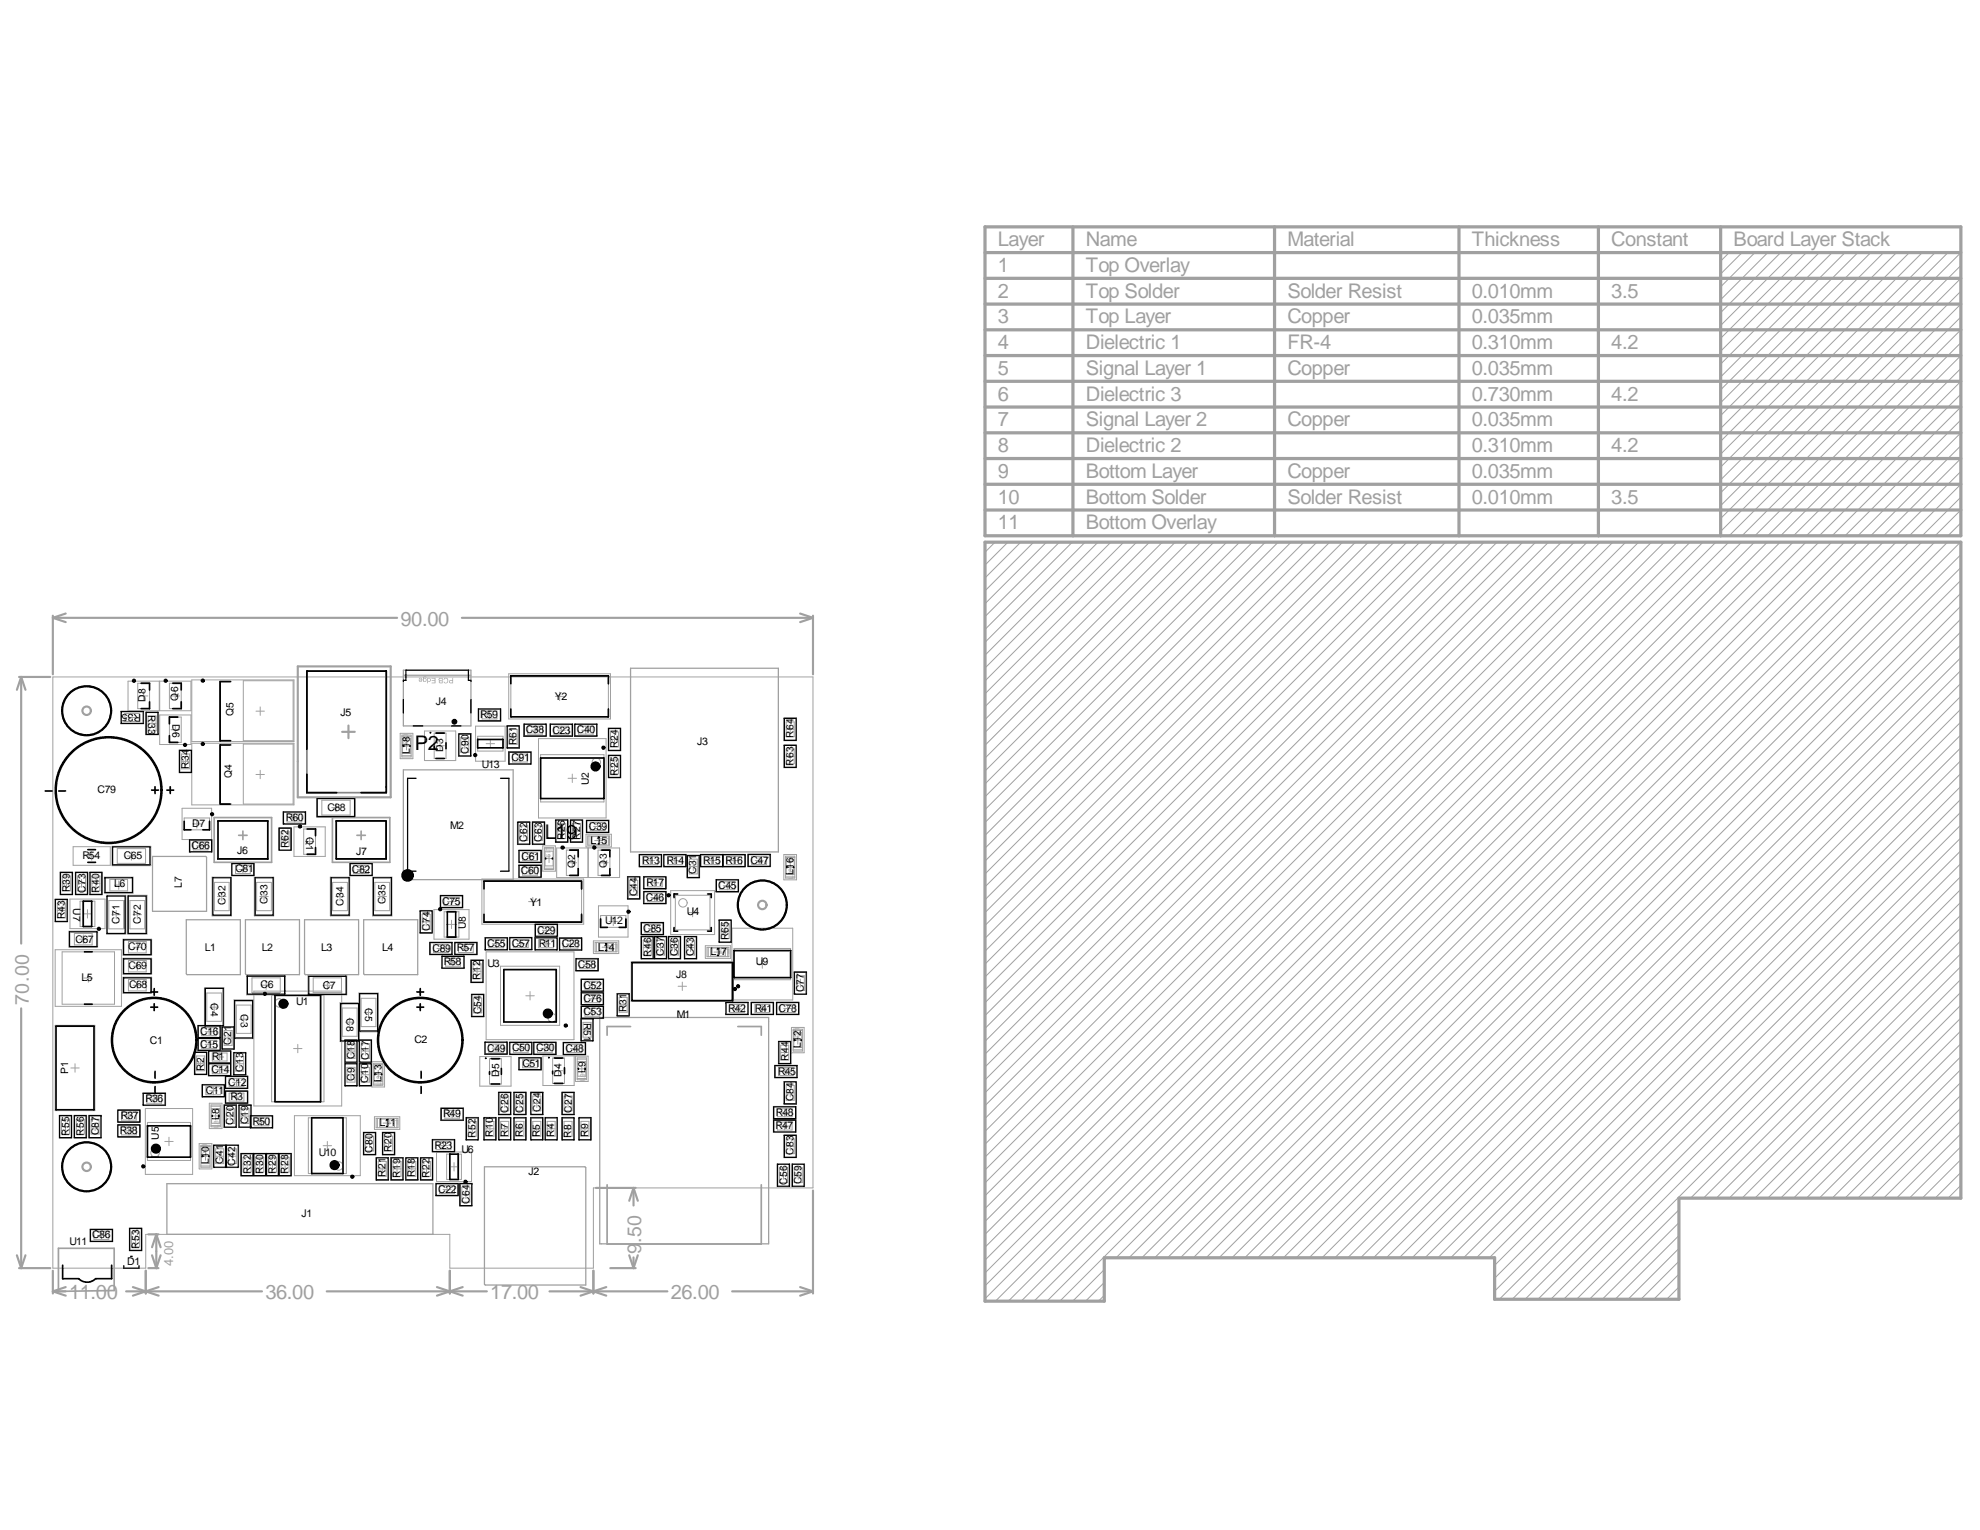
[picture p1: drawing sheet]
<svg xmlns="http://www.w3.org/2000/svg" width="279mm" height="216mm" viewBox="0 0 279 216" stroke-linecap="round" stroke-linejoin="round" font-family="sans-serif">
<defs><g id="words">
<g font-size="2.8" fill="#a0a0a0">
<text x="140.8" y="34.7">Layer</text>
<text x="153.2" y="34.7">Name</text>
<text x="181.7" y="34.7">Material</text>
<text x="207.7" y="34.7">Thickness</text>
<text x="227.4" y="34.7">Constant</text>
<text x="244.6" y="34.7">Board Layer Stack</text>
<text x="140.8" y="38.4">1</text>
<text x="153.2" y="38.4">Top Overlay</text>
<text x="140.8" y="42">2</text>
<text x="140.8" y="45.6">3</text>
<text x="153.2" y="42">Top Solder</text>
<text x="153.2" y="45.6">Top Layer</text>
<text x="181.7" y="42">Solder Resist</text>
<text x="181.7" y="45.6">Copper</text>
<text x="207.7" y="42">0.010mm</text>
<text x="207.7" y="45.6">0.035mm</text>
<text x="227.4" y="42">3.5</text>
<text x="140.8" y="52.9">5</text>
<text x="140.8" y="49.3">4</text>
<text x="153.2" y="49.3">Dielectric 1</text>
<text x="153.2" y="52.9">Signal Layer 1</text>
<text x="181.7" y="49.3">FR-4</text>
<text x="181.7" y="52.9">Copper</text>
<text x="207.7" y="52.9">0.035mm</text>
<text x="207.7" y="49.3">0.310mm</text>
<text x="227.4" y="49.3">4.2</text>
<text x="140.8" y="56.5">6</text>
<text x="153.2" y="56.5">Dielectric 3</text>
<text x="207.7" y="56.5">0.730mm</text>
<text x="227.4" y="56.5">4.2</text>
<text x="140.8" y="60.2">7</text>
<text x="140.8" y="63.8">8</text>
<text x="153.2" y="60.2">Signal Layer 2</text>
<text x="153.2" y="63.8">Dielectric 2</text>
<text x="181.7" y="60.2">Copper</text>
<text x="207.7" y="60.2">0.035mm</text>
<text x="207.7" y="63.8">0.310mm</text>
<text x="227.4" y="63.8">4.2</text>
<text x="140.8" y="67.4">9</text>
<text x="140.8" y="71.1">10</text>
<text x="153.2" y="71.1">Bottom Solder</text>
<text x="153.2" y="67.4">Bottom Layer</text>
<text x="181.7" y="71.1">Solder Resist</text>
<text x="181.7" y="67.4">Copper</text>
<text x="207.7" y="71.1">0.010mm</text>
<text x="207.7" y="67.4">0.035mm</text>
<text x="227.4" y="71.1">3.5</text>
<text x="140.8" y="74.7">11</text>
<text x="153.2" y="74.7">Bottom Overlay</text>
<text x="56.5" y="88.3">90.00</text>
<text x="9.7" y="183.3">11.00</text>
<text x="37.5" y="183.3">36.00</text>
<text x="69.2" y="183.3">17.00</text>
<text x="94.7" y="183.3">26.00</text>
</g>
<g font-size="2.8">
<text x="58.5" y="105.8">P</text>
<text x="60.4" y="105.8">2</text>
<text x="76.9" y="118.4">L</text>
<text x="78.4" y="118.4">19</text>
</g>
<g font-size="2.7" fill="#a0a0a0">
<text x="4.1" y="141.8" transform="rotate(-90 4.1 141.8)">70.00</text>
<text x="90.5" y="177" transform="rotate(-90 90.5 177)">9</text>
<text x="90.5" y="175.3" transform="rotate(-90 90.5 175.3)">.50</text>
</g>
<text font-size="1.8" fill="#a0a0a0" x="24.4" y="178.7" transform="rotate(-90 24.4 178.7)">4.00</text>
<g font-size="1.5">
<text x="19.9" y="100.8" transform="rotate(-180 19.9 100.8)">R35</text>
<text x="48" y="101.1">J5</text>
<text x="61.5" y="99.4">J4</text>
<text x="67.8" y="101.4">R59</text>
<text x="78.3" y="98.8">Y2</text>
<text x="72.2" y="107.4">C91</text>
<text x="74.2" y="103.4">C38</text>
<text x="78" y="103.5">C23 C40</text>
<text x="98.4" y="105.1">J3</text>
<text x="13.8" y="112">C79</text>
<text x="68" y="108.4">U13</text>
<text x="27" y="119.8">C66</text>
<text x="27.1" y="116.6">D7</text>
<text x="40.4" y="115.8">R60</text>
<text x="46.2" y="114.4">C88</text>
<text x="63.5" y="117">M2</text>
<text x="83.1" y="117.1">C39</text>
<text x="83.3" y="119.1">L15</text>
<text x="11.6" y="121.3">R54</text>
<text x="16.1" y="125.2">L6</text>
<text x="17.5" y="121.1">C65</text>
<text x="33.2" y="123.1">C81</text>
<text x="33.5" y="120.5">J6</text>
<text x="49.6" y="123.1">C82</text>
<text x="50.2" y="120.7">J7</text>
<text x="73.5" y="123.4">C60</text>
<text x="73.6" y="121.3">C61</text>
<text x="90.6" y="121.9">R13 R14</text>
<text x="91.2" y="125.1">R17</text>
<text x="99.2" y="121.9">R15 R16 C47</text>
<text x="101.3" y="125.4">C45</text>
<text x="62.4" y="127.7">C75</text>
<text x="74.8" y="127.9">Y1</text>
<text x="75.8" y="131.8">C29</text>
<text x="85.4" y="130.3">U12</text>
<text x="90.8" y="131.5">C85</text>
<text x="91.2" y="127.1">C46</text>
<text x="96.9" y="129.2">U4</text>
<text x="10.6" y="133">C67</text>
<text x="18.1" y="134.1">C70</text>
<text x="18.2" y="136.7">C69</text>
<text x="28.9" y="134.3">L1</text>
<text x="37" y="134.3">L2</text>
<text x="45.3" y="134.3">L3</text>
<text x="53.9" y="134.3">L4</text>
<text x="61" y="134.3">C89 R57</text>
<text x="62.6" y="136.2">R58</text>
<text x="68.7" y="133.6">C55 C57</text>
<text x="68.8" y="136.5">U3</text>
<text x="76" y="133.7">R11 C28</text>
<text x="81.6" y="136.6">C58</text>
<text x="84.4" y="134.1">L14</text>
<text x="100.2" y="134.8">L17</text>
<text x="106.7" y="136.2">U9</text>
<text x="11.5" y="138.5">L5</text>
<text x="18.2" y="139.4">C68</text>
<text x="36.8" y="139.5">C6</text>
<text x="41.8" y="141.9">U1</text>
<text x="45.5" y="139.5">C7</text>
<text x="82.3" y="141.4">C76</text>
<text x="82.3" y="143.3">C53</text>
<text x="82.3" y="139.5">C52</text>
<text x="95.4" y="138">J8</text>
<text x="95.5" y="143.6">M1</text>
<text x="102.8" y="142.8">R42</text>
<text x="106.5" y="142.7">R41 C78</text>
<text x="21.2" y="147.3">C1</text>
<text x="28.2" y="147.9">C15</text>
<text x="28.3" y="146">C16</text>
<text x="29.9" y="149.6">R1</text>
<text x="58.5" y="147.2">C2</text>
<text x="68.7" y="148.4">C49 C50 C30</text>
<text x="79.8" y="148.4">C48</text>
<text x="20.5" y="155.5">R36</text>
<text x="29.1" y="154.4">C11</text>
<text x="29.8" y="151.4">C14</text>
<text x="32.2" y="153.2">C12</text>
<text x="32.5" y="155.3">R3</text>
<text x="73.7" y="150.6">C51</text>
<text x="109.8" y="151.7">R45</text>
<text x="16.9" y="160.1">R38</text>
<text x="17.1" y="157.9">R37</text>
<text x="35.6" y="158.8">R50</text>
<text x="53.6" y="158.9">L11</text>
<text x="62.5" y="157.7">R49</text>
<text x="109.4" y="159.4">R47</text>
<text x="109.5" y="157.5">R48</text>
<text x="45" y="163.1">U10</text>
<text x="61.3" y="162.1">R23</text>
<text x="65.1" y="162.7">U6</text>
<text x="74.6" y="165.8">J2</text>
<text x="42.5" y="171.7">J1</text>
<text x="61.8" y="168.3">C22</text>
<text x="9.8" y="175.6">U11</text>
<text x="13" y="174.7">C86</text>
<text x="17.9" y="178.5">D1</text>
</g>
<g font-size="1.4">
<text x="20.5" y="99.1" transform="rotate(-90 20.5 99.1)">D8</text>
<text x="20.9" y="100.9" transform="rotate(90 20.9 100.9)">R33</text>
<text x="25.1" y="98.9" transform="rotate(-90 25.1 98.9)">Q6</text>
<text x="33" y="101.1" transform="rotate(-90 33 101.1)">Q5</text>
<text x="24.4" y="102.2" transform="rotate(90 24.4 102.2)">D6</text>
<text x="57.8" y="106.3" transform="rotate(-90 57.8 106.3)">L18</text>
<text x="62.6" y="106.1" transform="rotate(-90 62.6 106.1)">D3</text>
<text x="66.1" y="106.4" transform="rotate(-90 66.1 106.4)">C90</text>
<text x="72.9" y="105.2" transform="rotate(-90 72.9 105.2)">R61</text>
<text x="87.2" y="105.6" transform="rotate(-90 87.2 105.6)">R24</text>
<text x="112" y="104.1" transform="rotate(-90 112 104.1)">R64</text>
<text x="26.6" y="108.5" transform="rotate(-90 26.6 108.5)">R34</text>
<text x="32.7" y="109.8" transform="rotate(-90 32.7 109.8)">Q4</text>
<text x="83.1" y="110.8" transform="rotate(-90 83.1 110.8)">U2</text>
<text x="87.2" y="109.5" transform="rotate(-90 87.2 109.5)">R25</text>
<text x="112" y="108" transform="rotate(-90 112 108)">R63</text>
<text x="40.7" y="119.7" transform="rotate(-90 40.7 119.7)">R62</text>
<text x="43.2" y="118" transform="rotate(90 43.2 118)">Q1</text>
<text x="74.4" y="118.8" transform="rotate(-90 74.4 118.8)">C62</text>
<text x="76.4" y="118.8" transform="rotate(-90 76.4 118.8)">C63</text>
<text x="79.7" y="118.5" transform="rotate(-90 79.7 118.5)">R26</text>
<text x="81.9" y="118.5" transform="rotate(-90 81.9 118.5)">R27</text>
<text x="9.8" y="125.9" transform="rotate(-90 9.8 125.9)">R39</text>
<text x="12" y="125.9" transform="rotate(-90 12 125.9)">C73</text>
<text x="14" y="126" transform="rotate(-90 14 126)">R40</text>
<text x="25.7" y="125.3" transform="rotate(-90 25.7 125.3)">L7</text>
<text x="81.1" y="122.5" transform="rotate(-90 81.1 122.5)">Q2</text>
<text x="85.6" y="122.4" transform="rotate(-90 85.6 122.4)">Q3</text>
<text x="98.2" y="123.3" transform="rotate(-90 98.2 123.3)">C31</text>
<text x="112" y="123.5" transform="rotate(-90 112 123.5)">L16</text>
<text x="9.1" y="129.7" transform="rotate(-90 9.1 129.7)">R43</text>
<text x="10.3" y="128.2" transform="rotate(90 10.3 128.2)">U7</text>
<text x="16.9" y="130.4" transform="rotate(-90 16.9 130.4)">C71</text>
<text x="19.9" y="130.4" transform="rotate(-90 19.9 130.4)">C72</text>
<text x="31.8" y="127.7" transform="rotate(-90 31.8 127.7)">C32</text>
<text x="37.7" y="127.5" transform="rotate(-90 37.7 127.5)">C33</text>
<text x="48.5" y="127.8" transform="rotate(-90 48.5 127.8)">C34</text>
<text x="54.4" y="127.5" transform="rotate(-90 54.4 127.5)">C35</text>
<text x="60.6" y="131.3" transform="rotate(-90 60.6 131.3)">C74</text>
<text x="65.7" y="131.2" transform="rotate(-90 65.7 131.2)">U8</text>
<text x="89.9" y="126.5" transform="rotate(-90 89.9 126.5)">C44</text>
<text x="91.9" y="135" transform="rotate(-90 91.9 135)">R46</text>
<text x="93.7" y="134.9" transform="rotate(-90 93.7 134.9)">C37</text>
<text x="95.7" y="134.9" transform="rotate(-90 95.7 134.9)">C36</text>
<text x="97.9" y="134.9" transform="rotate(-90 97.9 134.9)">C43</text>
<text x="102.8" y="132.7" transform="rotate(-90 102.8 132.7)">R65</text>
<text x="29.7" y="141.6" transform="rotate(90 29.7 141.6)">C4</text>
<text x="34" y="143.1" transform="rotate(90 34 143.1)">C3</text>
<text x="48.9" y="143.6" transform="rotate(90 48.9 143.6)">C8</text>
<text x="51.5" y="142.2" transform="rotate(90 51.5 142.2)">C5</text>
<text x="67.8" y="138.3" transform="rotate(-90 67.8 138.3)">R12</text>
<text x="67.9" y="143.1" transform="rotate(-90 67.9 143.1)">C54</text>
<text x="88.4" y="142.9" transform="rotate(-90 88.4 142.9)">R31</text>
<text x="113.4" y="140" transform="rotate(-90 113.4 140)">C77</text>
<text x="32.6" y="147.5" transform="rotate(-90 32.6 147.5)">C21</text>
<text x="50" y="149.5" transform="rotate(-90 50 149.5)">C18</text>
<text x="82.4" y="144.3" transform="rotate(90 82.4 144.3)">R51</text>
<text x="111.3" y="149.8" transform="rotate(-90 111.3 149.8)">R44</text>
<text x="113" y="147.8" transform="rotate(-90 113 147.8)">L12</text>
<text x="9.6" y="151.6" transform="rotate(-90 9.6 151.6)">P1</text>
<text x="28.8" y="151.2" transform="rotate(-90 28.8 151.2)">R2</text>
<text x="34.3" y="151.2" transform="rotate(-90 34.3 151.2)">C13</text>
<text x="50" y="152.5" transform="rotate(-90 50 152.5)">C9</text>
<text x="52" y="152.8" transform="rotate(-90 52 152.8)">C10 C17</text>
<text x="53.8" y="152.7" transform="rotate(-90 53.8 152.7)">L13</text>
<text x="70.4" y="152" transform="rotate(-90 70.4 152)">D5</text>
<text x="79.2" y="151.9" transform="rotate(-90 79.2 151.9)">D4</text>
<text x="82.6" y="151.4" transform="rotate(-90 82.6 151.4)">L9</text>
<text x="112" y="155.4" transform="rotate(-90 112 155.4)">C84</text>
<text x="9.8" y="160.2" transform="rotate(-90 9.8 160.2)">R55</text>
<text x="11.8" y="160.2" transform="rotate(-90 11.8 160.2)">R56</text>
<text x="13.9" y="160.2" transform="rotate(-90 13.9 160.2)">C87</text>
<text x="22.4" y="160.9" transform="rotate(-90 22.4 160.9)">U5</text>
<text x="30.9" y="158.1" transform="rotate(-90 30.9 158.1)">L8</text>
<text x="33" y="158.7" transform="rotate(-90 33 158.7)">C20</text>
<text x="35" y="158.7" transform="rotate(-90 35 158.7)">C19</text>
<text x="67.1" y="160.5" transform="rotate(-90 67.1 160.5)">R52</text>
<text x="69.6" y="160.5" transform="rotate(-90 69.6 160.5)">R10</text>
<text x="71.7" y="160.4" transform="rotate(-90 71.7 160.4)">R7</text>
<text x="71.7" y="157" transform="rotate(-90 71.7 157)">C26</text>
<text x="73.8" y="160.5" transform="rotate(-90 73.8 160.5)">R6</text>
<text x="73.8" y="157" transform="rotate(-90 73.8 157)">C25</text>
<text x="76.2" y="160.5" transform="rotate(-90 76.2 160.5)">R5</text>
<text x="76.3" y="156.9" transform="rotate(-90 76.3 156.9)">C24</text>
<text x="78.2" y="160.5" transform="rotate(-90 78.2 160.5)">R4</text>
<text x="80.6" y="160.5" transform="rotate(-90 80.6 160.5)">R8</text>
<text x="80.7" y="157" transform="rotate(-90 80.7 157)">C27</text>
<text x="83" y="160.4" transform="rotate(-90 83 160.4)">R9</text>
<text x="29.4" y="164.3" transform="rotate(-90 29.4 164.3)">L10</text>
<text x="31.5" y="164.2" transform="rotate(-90 31.5 164.2)">C41</text>
<text x="33.2" y="164.5" transform="rotate(-90 33.2 164.5)">C42</text>
<text x="35.4" y="165.6" transform="rotate(-90 35.4 165.6)">R32</text>
<text x="37.1" y="165.6" transform="rotate(-90 37.1 165.6)">R30</text>
<text x="38.9" y="165.6" transform="rotate(-90 38.9 165.6)">R29</text>
<text x="40.7" y="165.6" transform="rotate(-90 40.7 165.6)">R28</text>
<text x="52.6" y="162.7" transform="rotate(-90 52.6 162.7)">C80</text>
<text x="54.4" y="166" transform="rotate(-90 54.4 166)">R21</text>
<text x="55.3" y="162.6" transform="rotate(-90 55.3 162.6)">R20</text>
<text x="56.5" y="166.2" transform="rotate(-90 56.5 166.2)">R19</text>
<text x="58.6" y="166.1" transform="rotate(-90 58.6 166.1)">R18</text>
<text x="60.6" y="166.2" transform="rotate(-90 60.6 166.2)">R22</text>
<text x="111.1" y="167.2" transform="rotate(-90 111.1 167.2)">C56</text>
<text x="112" y="163" transform="rotate(-90 112 163)">C83</text>
<text x="113.1" y="167.1" transform="rotate(-90 113.1 167.1)">C59</text>
<text x="66.3" y="169.8" transform="rotate(-90 66.3 169.8)">C64</text>
<text x="19.6" y="176.2" transform="rotate(-90 19.6 176.2)">R53</text>
</g>
<g font-size=".9" fill="#a0a0a0">
<text x="56.9" y="103.6" transform="rotate(90 56.9 103.6)">L18</text>
<text x="77.1" y="119.5" transform="rotate(90 77.1 119.5)">L19</text>
<text x="86.1" y="118.2" transform="rotate(-180 86.1 118.2)">L15</text>
<text x="111.9" y="124" transform="rotate(-90 111.9 124)">L16</text>
<text x="87.2" y="133.2" transform="rotate(-180 87.2 133.2)">L14</text>
<text x="103" y="133.9" transform="rotate(-180 103 133.9)">L17</text>
<text x="112.2" y="145.1" transform="rotate(90 112.2 145.1)">L12</text>
<text x="53.8" y="153.3" transform="rotate(-90 53.8 153.3)">L13</text>
<text x="82.5" y="152.5" transform="rotate(-90 82.5 152.5)">L9</text>
<text x="28.6" y="161.5" transform="rotate(90 28.6 161.5)">L10</text>
<text x="30.8" y="159.1" transform="rotate(-90 30.8 159.1)">L8</text>
<text x="56.3" y="158.1" transform="rotate(-180 56.3 158.1)">L11</text>
</g>
</g></defs>
<path d="M30.2 115.4h8.1v6.3h-8.1zM33.7 117.9h1.2M34.3 117.3v1.2M46.9 115.4h8.1v6.3h-8.1zM50.4 117.9h1.2M51 117.3v1.2M89 144.9h-3.3v1.2M104.1 144.9h3.3v1.2M85.7 167.2v8.3h21.7v-8.3" fill="none" stroke="#a0a0a0" stroke-width=".24"/>
<g fill="none" stroke="#a0a0a0" stroke-width=".14">
<path d="M18.1 96.1h4.4v4.2h-4.4zM19.7 98.2h1.2M20.3 97.6v1.2M22.5 96.1h4.4v4.2h-4.4zM24.1 98.2h1.2M24.7 97.6v1.2M27.1 95.9h14.4v8.7h-14.4zM36.7 99.8v1.1M67.5 100h3.2v1.8h-3.2zM71.8 95.1h14.3v6.4h-14.3zM78.4 98.3h1.2M79 97.7v1.2"/>
<path d="M10.3 119.5h5.3v2.6h-5.3zM15.8 119.4h5.5v2.8h-5.5zM17.1 100.4h3.2v1.7h-3.2zM18.1 101.2h1.1M18.7 100.7v1.1M20.6 100.5h1.8v3.2h-1.8zM20.9 102.1h1.1M21.5 101.5v1.1M22.5 100.9h4.4v4.2h-4.4zM24.1 103h1.2M24.7 102.4v1.2M25.6 107.4h1.1"/>
<path d="M26.2 106.9v1.1M26.7 118.5v1.8h3.2v-1.8h-4.2v-4.4h4.2v4.4M27.1 105.8h-1.8v3.3h1.8M27.1 104.9h14.4v8.7h-14.4zM27.2 116.3h1.2M27.7 119.4h1.2M27.8 115.7v1.2M28.3 118.8v1.1M36.1 100.4h1.2M36.1 109.3h1.2M36.7 108.7v1.2M39.3 116.8h1.8v3.2h-1.8z"/>
<path d="M39.7 118.4h1.1M39.9 114.5h3.3v1.8h-3.3zM40.2 117.8v1.2M41 115.4h1.1M41.5 116.7h4.4v4.2h-4.4zM41.5 114.9v1.1M43.1 118.8h1.2M43.7 118.2v1.2M44.7 112.6h5.5v2.7h-5.5zM46.8 114h1.2M47.4 113.4v1.2M56.5 103.5h1.8v3.6h-1.8z"/>
<path d="M56.8 105.3h1.1M57.4 104.7v1.1M59.9 103.2h4.4v4.1h-4.4zM61.5 105.2h1.2M62.1 104.6v1.2M64.7 103.5h1.8v3.2h-1.8zM65 105.1h1.2M65.6 104.6v1.1M67.1 102.5h4.2v4.9h-4.2zM68.5 100.9h1.1M68.6 104.9h1.2M69.1 100.3v1.2"/>
<path d="M69.2 104.3v1.2M71.5 102.4h1.8v3.2h-1.8zM71.8 106.1h3.2v1.8h-3.2zM71.8 104h1.2M72.4 103.4v1.2M72.8 107h1.1M73 116h1.8v3.2h-1.8zM73.2 120h3.2v1.7h-3.2zM73.3 117.6h1.2M73.4 106.4v1.1M73.9 102.1h3.2v1.8h-3.2zM73.9 117v1.1"/>
<path d="M74.9 103h1.2M75.1 116h1.8v3.2h-1.8zM75.4 117.6h1.2M75.5 102.5v1.1M76 104.2h9.5v11.2h-9.5zM76 117v1.1M76.6 119.4h1.8v3.5h-1.8zM77.6 102.1h3.2v1.8h-3.2zM78.4 115.7h1.8v3.2h-1.8zM78.6 119.7h4.4v4.1h-4.4zM78.6 103h1.2M78.7 117.3h1.1"/>
<path d="M79.2 102.5v1.1M79.3 116.7v1.1M80.2 109.8h1.2M80.5 115.7h1.7v3.2h-1.7zM80.8 109.2v1.2M80.8 117.3h1.1M81.1 102.1h3.2v1.8h-3.2zM81.4 116.7v1.1M82.1 103h1.1M82.7 102.5v1.1M82.7 117.7h3.6v1.8h-3.6zM82.7 115.7h3.2v1.8h-3.2z"/>
<path d="M83 119.7h4.4v4.1h-4.4zM83.8 116.6h1.1M83.9 118.6h1.1M84.3 116.1v1.1M84.5 118v1.2M85.8 102.7h1.8v3.3h-1.8zM85.8 106.5h1.8v3.3h-1.8zM86.1 108.2h1.2M86.1 104.3h1.2M86.7 103.8v1.1M86.7 107.6v1.1M110.6 101.3h1.8v3.2h-1.8z"/>
<path d="M110.6 105.1h1.8v3.2h-1.8zM110.9 106.7h1.2M110.9 102.9h1.2M111.5 102.3v1.2M111.5 106.2v1.1M7.8 126.9h1.7v3.2h-1.7zM7.8 134h9.3v8h-9.3zM8.1 128.5h1.1M8.5 123.1h1.8v3.2h-1.8zM8.6 127.9v1.1M8.8 124.7h1.1M9.4 124.1v1.1"/>
<path d="M9.7 131.4h4.1v2.3h-4.1zM9.9 126.9h4.9v4.1h-4.9zM10.6 123.1h1.8v3.2h-1.8zM10.9 124.7h1.2M11.2 132.5h1.1M11.5 124.1v1.1M11.7 131.9v1.2M11.7 129h1.2M11.9 138h1.2M12.3 128.4v1.2M12.3 120.8h1.2M12.5 137.4v1.2"/>
<path d="M12.6 123.1h1.8v3.2h-1.8zM12.9 120.2v1.2M13 124.7h1.1M13.5 124.1v1.1M14.7 123.8h4.1v2.2h-4.1zM15 126.3h2.8v5.5h-2.8zM15.8 129.1h1.2M16.2 124.9h1.2M16.4 128.5v1.2M16.8 124.3v1.2M17.4 132.5h4v2.3h-4zM17.4 135.2h4v2.3h-4z"/>
<path d="M17.4 137.9h4v2.3h-4zM17.9 120.8h1.2M18 126.3h2.7v5.5h-2.7zM18.5 120.2v1.2M18.8 139h1.2M18.8 133.7h1.2M18.8 136.3h1.2M18.8 129.1h1.2M19.4 128.5v1.2M19.4 133.1v1.2M19.4 135.7v1.2M19.4 138.4v1.2"/>
<path d="M29.9 123.8h2.8v5.5h-2.8zM30.7 126.5h1.2M31.3 125.9v1.2M32.7 121.8h3.2v1.8h-3.2zM33.7 122.7h1.1M34.3 122.1v1.2M34.8 137.7h5.5v2.7h-5.5zM35.8 139.9h12.4v16.2h-12.4zM35.9 123.8h2.7v5.5h-2.7zM36.7 126.5h1.1M37 139h1.1M37.3 125.9v1.2"/>
<path d="M37.6 138.4v1.2M43.5 137.7h5.4v2.7h-5.4zM45.6 139h1.2M46.2 138.4v1.2M46.6 123.8h2.8v5.5h-2.8zM47.4 126.5h1.2M48 125.9v1.2M49.4 121.8h3.2v1.8h-3.2zM50.4 122.7h1.1M51 122.1v1.2M52.6 123.8h2.7v5.5h-2.7zM53.3 126.5h1.2"/>
<path d="M53.9 125.9v1.2M59.2 128.5h1.8v3.2h-1.8zM59.6 130.1h1.1M60.1 129.5v1.2M60.6 132.9h3.2v1.8h-3.2zM61.2 128.4h5v4.1h-5zM61.7 133.8h1.1M62.1 126.3h3.2v1.8h-3.2zM62.2 133.3v1.1M62.3 134.9h3.2v1.8h-3.2zM63.1 130.4h1.2M63.1 127.2h1.2"/>
<path d="M63.4 135.8h1.1M63.7 126.7v1.1M63.7 129.8v1.2M63.9 135.2v1.1M64.1 132.9h3.2v1.8h-3.2zM65.2 133.8h1.1M65.7 133.3v1.1M66.4 135.4h1.8v3.3h-1.8zM66.8 137.1h1.1M67.3 136.5v1.1M68 124h14.4v6.4h-14.4zM68.4 132.3h3.2v1.8h-3.2z"/>
<path d="M68.6 134.3h12.4v12.4h-12.4zM69.5 133.2h1.1M70 132.6v1.2M71.9 132.3h3.2v1.7h-3.2zM72.9 133.2h1.2M73.2 122h3.2v1.8h-3.2zM73.5 132.6v1.1M74.2 120.9h1.2M74.2 122.9h1.2M74.6 127.2h1.2M74.8 120.3v1.1M74.8 122.4v1.1"/>
<path d="M74.8 139.9v1.2M75.2 126.6v1.2M75.5 132.3h3.2v1.8h-3.2zM75.5 130.4h3.2v1.8h-3.2zM76.5 133.2h1.1M76.5 131.3h1.2M76.9 121.1h1.1M77.1 132.6v1.2M77.1 130.7v1.1M77.5 120.6v1.1M78.9 132.3h3.2v1.8h-3.2zM80 133.2h1.1"/>
<path d="M80.2 121.7h1.2M80.5 132.6v1.2M80.8 121.1v1.2M81.2 135.2h3.3v1.8h-3.3zM82 138.1h3.2v1.8h-3.2zM82.3 136.1h1.1M82.8 135.6v1.1M83 139h1.2M83.6 138.5v1.1M83.7 132.8h3.6v1.8h-3.6zM84.5 127.8h4.1v4.4h-4.1zM84.6 121.7h1.2"/>
<path d="M85 133.7h1.1M85.2 121.1v1.2M85.5 133.1v1.1M85.9 130h1.2M86.5 129.4v1.2M88.5 123.7h1.8v3.2h-1.8zM88.9 125.3h1.1M89.1 135.7h14.4v5.6h-14.4zM89.4 124.7v1.2M90.2 120.6h3.2v1.7h-3.2zM90.4 130.1h3.3v1.8h-3.3zM90.4 132.1h1.8v3.2h-1.8z"/>
<path d="M90.8 133.7h1.1M90.8 123.7h3.2v1.8h-3.2zM90.8 125.8h3.2v1.8h-3.2zM91.2 121.4h1.1M91.3 133.2v1.1M91.5 131h1.1M91.8 120.9v1.1M91.8 126.7h1.2M91.8 124.6h1.2M92 130.5v1.1M92.3 132.1h1.8v3.2h-1.8zM92.4 124v1.1"/>
<path d="M92.4 126.1v1.1M92.6 133.7h1.2M93.2 133.2v1.1M93.6 120.6h3.2v1.7h-3.2zM94.3 132.1h1.8v3.2h-1.8zM94.6 133.7h1.1M94.6 125.7h6.2v6.2h-6.2zM94.7 121.4h1.1M95.2 133.2v1.1M95.2 120.9v1.1M95.7 139.2h1.2M96.3 138.6v1.2"/>
<path d="M96.5 132.1h1.8v3.2h-1.8zM96.9 133.7h1.1M96.9 120.7h1.8v3.2h-1.8zM97.1 128.8h1.2M97.3 122.3h1.1M97.4 133.2v1.1M97.7 128.2v1.2M97.8 121.7v1.1M98.8 120.6h6.4v1.7h-6.4zM99.5 133.5h3.6v1.7h-3.6zM99.9 121.4h1.1M100.4 120.9v1.1"/>
<path d="M100.7 134.3h1.2M101 124.1h3.2v1.8h-3.2zM101.3 133.8v1.1M101.4 129.8h1.8v3.2h-1.8zM101.8 131.4h1.1M102 120.6v1.7M102.1 125h1.1M102.3 130.8v1.2M102.6 124.4v1.2M103 121.4h1.1M103.3 131h8.6v10.1h-8.6zM103.6 120.9v1.1"/>
<path d="M105.5 120.5h3.2v1.8h-3.2zM106.6 121.4h1.1M107 136h1.2M107.1 120.9v1.1M107.6 135.4v1.2M110.6 120.6h1.8v3.6h-1.8zM110.9 122.4h1.2M111.5 121.8v1.1M112 137.1h1.8v3.2h-1.8zM112.4 138.7h1.1M112.9 138.2v1.1M7.8 144.7h5.6v12h-5.6z"/>
<path d="M8.4 157.4h1.7v3.2h-1.7zM8.7 159h1.1M9.2 158.4v1.2M10 150.7h1.2M10.4 157.4h1.8v3.2h-1.8zM10.6 150.1v1.2M10.8 159h1.1M11.3 158.4v1.2M12.5 157.4h1.8v3.2h-1.8zM12.9 159h1.1M13.4 158.4v1.2M16.6 156.6h3.2v1.8h-3.2z"/>
<path d="M16.6 158.7h3.2v1.8h-3.2zM17.6 159.6h1.2M17.6 157.5h1.2M18.2 156.9v1.2M18.2 159v1.1M20.2 154.2h3.2v1.8h-3.2zM20.5 156.4h6.7v9.3h-6.7zM21.2 155.1h1.1M21.8 154.5v1.2M27.4 148.4h1.8v3.3h-1.8zM27.7 150h1.2M27.9 146.5h3.2"/>
<path d="M28.3 149.5v1.1M28.5 153h3.2v1.8h-3.2zM28.9 147.4h1.2M28.9 145.6h1.2M29.4 150h3.2M29.4 148.3v3.5h5.6v1.8h-3.2v-1.8M29.5 145v1.1M29.5 146.8v1.1M29.5 155.7h1.8v3.6h-1.8zM29.5 153.9h1.2M29.6 142.1h1.2M29.9 157.5h1.1"/>
<path d="M30.1 153.4v1.1M30.2 141.5v1.2M30.4 156.9v1.1M30.4 150.9h1.2M30.4 149.2h1.2M31 148.6v1.1M31 150.4v1.1M31.1 148.3v-3.6h-3.2v3.6h4.7v3.5M31.3 144.9v3.2h1.8v-3.2h-4.2v-5.5h2.7v5.5M31.6 155.9h1.8v3.2h-1.8zM31.6 146.5h1.2M31.8 153.9h3.2v1.8h-3.2z"/>
<path d="M31.9 157.5h1.2M32.2 145.9v1.1M32.5 156.9v1.2M32.8 154.8h1.1M32.8 152.7h1.1M32.9 148.5h1.8v3.2h-1.8zM33 141.1h2.8v5.5h-2.8zM33.3 150.1h1.1M33.4 152.2v1.1M33.4 154.2v1.2M33.7 155.9h1.8v3.2h-1.8zM33.8 143.8h1.2"/>
<path d="M33.8 149.5v1.2M34 157.5h1.1M34.4 143.2v1.2M34.6 156.9v1.2M35.3 157.4h3.2v1.8h-3.2zM36.3 158.3h1.2M36.9 157.7v1.2M41.4 148h1.2M41.5 157.4h9.3v8.5h-9.3zM42 147.4v1.2M48 141.5h2.7v5.5h-2.7zM48.6 150h1.8v3.3h-1.8z"/>
<path d="M48.6 146.7h1.8v3.2h-1.8zM48.8 144.2h1.1M49 151.7h1.1M49 148.3h1.1M49.4 143.6v1.2M49.5 147.8v1.1M49.5 151.1v1.1M50.6 140.1h2.8v5.5h-2.8zM50.7 150h1.7v3.3h-1.7zM50.7 146.7h1.7v3.2h-1.7zM51 151.7h1.1M51 148.3h1.1"/>
<path d="M51.3 159.8h1.7v3.2h-1.7zM51.4 142.9h1.2M51.6 147.8v1.1M51.6 151.1v1.1M52 142.3v1.2M52.5 149.8h1.8v3.6h-1.8zM52.8 151.6h1.1M52.8 157.6h3.6v1.8h-3.6zM53.4 151v1.2M53.9 159.8h1.8v3.2h-1.8zM54.1 158.5h1.1M54.6 157.9v1.1"/>
<path d="M62.2 156.3h3.2v1.8h-3.2zM63.2 157.2h1.2M63.8 156.7v1.1M65.7 157.7h1.8v3.2h-1.8zM66.1 159.3h1.1M66.5 140.3h1.8v3.2h-1.8zM66.6 158.7v1.2M66.8 141.9h1.2M67.4 141.3v1.2M67.7 149.1h4.4v4.2h-4.4zM68.2 157.7h1.8v3.2h-1.8zM68.4 147h3.2v1.8h-3.2z"/>
<path d="M68.6 159.3h1.1M69.1 158.7v1.2M69.3 151.2h1.2M69.4 147.9h1.2M69.9 150.6v1.2M70 147.3v1.2M70.3 157.7h1.8v3.2h-1.8zM70.3 154.1h1.8v3.2h-1.8zM70.7 159.3h1.1M70.7 155.7h1.1M71.2 155.1v1.2M71.2 158.7v1.2"/>
<path d="M71.9 147h3.2v1.8h-3.2zM72.5 157.7h1.8v3.2h-1.8zM72.5 154.1h1.8v3.2h-1.8zM72.8 159.3h1.1M72.8 155.7h1.1M72.9 147.9h1.2M73.2 149.2h3.2v1.8h-3.2zM73.4 155.1v1.2M73.4 158.7v1.2M73.5 147.4v1.1M74.2 140.5h1.2M74.2 150.1h1.2"/>
<path d="M74.8 149.5v1.2M74.9 157.7h1.7v3.2h-1.7zM74.9 154.1h1.7v3.2h-1.7zM75.2 159.3h1.1M75.2 155.7h1.1M75.3 147h3.2v1.8h-3.2zM75.7 155.1v1.2M75.7 158.7v1.2M76.3 147.9h1.1M76.6 149h4.4v4.2h-4.4zM76.9 157.7h1.8v3.2h-1.8zM76.9 147.4v1.1"/>
<path d="M77.2 159.3h1.1M77.8 158.7v1.2M78.2 151.1h1.2M78.8 150.5v1.2M79.3 157.7h1.8v3.2h-1.8zM79.3 154.1h1.8v3.2h-1.8zM79.4 147.1h3.3v1.8h-3.3zM79.6 159.3h1.1M79.6 155.7h1.1M80.2 155.1v1.2M80.2 158.7v1.2M80.5 148h1.1"/>
<path d="M81.1 147.4v1.1M81.2 149h1.8v3.6h-1.8zM81.5 150.8h1.2M81.6 157.7h1.8v3.2h-1.8zM81.9 143.7h1.8v3.2h-1.8zM82 159.3h1.1M82 140h3.2v1.8h-3.2zM82 141.9h3.2v1.8h-3.2zM82.1 150.3v1.1M82.3 145.3h1.1M82.5 158.7v1.2M82.8 144.7v1.2"/>
<path d="M83 142.8h1.2M83 140.9h1.2M83.6 140.4v1.1M83.6 142.3v1.1M87 140.2h1.8v3.2h-1.8zM87.4 141.8h1.1M87.9 141.2v1.2M102.4 141.4h3.2v1.8h-3.2zM103.4 142.3h1.2M104 141.7v1.2M106 141.4h3.2v1.8h-3.2zM107 142.3h1.1"/>
<path d="M107.6 141.7v1.2M109.1 156.1h3.2v1.8h-3.2zM109.1 158h3.2v1.8h-3.2zM109.3 150.3h3.2v1.8h-3.2zM109.5 141.4h3.3v1.8h-3.3zM109.8 146.9h1.8v3.2h-1.8zM110.2 157h1.1M110.2 158.9h1.1M110.2 148.5h1.1M110.3 151.2h1.2M110.6 142.3h1.1M110.6 152.6h1.8v3.2h-1.8z"/>
<path d="M110.7 148v1.1M110.7 156.5v1.1M110.7 158.3v1.2M110.9 150.6v1.2M110.9 154.2h1.2M111.1 141.7v1.2M111.5 153.7v1.1M111.7 145h1.8v3.6h-1.8zM112 146.8h1.1M112.6 146.2v1.1M12.7 173.4h3.2v1.8h-3.2zM13.7 174.3h1.2"/>
<path d="M14.3 173.8v1.1M18.2 173.3h1.8v3.2h-1.8zM18.6 174.9h1.1M19.1 174.3v1.2M23.2 161.1h1.2M23.8 160.5v1.2M28.1 161.4h1.8v3.5h-1.8zM28.4 163.2h1.2M29 162.6v1.1M30.1 161.5h3.6v3.3h-3.6zM30.4 163.2h1.2M31 162.6v1.1"/>
<path d="M31.9 161.5v3.3M32.2 163.2h1.2M32.8 162.6v1.1M34 162.7h7.1v3.3h-7.1zM34.3 164.4h1.1M34.9 163.8v1.1M35.8 162.7v3.3M36.1 164.4h1.1M36.7 163.8v1.1M37.6 162.7v3.3M37.9 164.4h1.1M38.4 163.8v1.1"/>
<path d="M39.3 162.7v3.3M39.7 164.4h1.1M40.2 163.8v1.1M45.6 161.7h1.2M46.2 161.1v1.2M51.6 161.4h1.1M52.2 160.8v1.1M53 163.3h1.8v3.3h-1.8zM53.4 164.9h1.1M53.9 164.4v1.1M54.3 161.4h1.1M54.8 160.8v1.1"/>
<path d="M55.1 163.3h1.8v3.3h-1.8zM55.5 164.9h1.1M56 164.4v1.1M57.2 163.3h1.8v3.3h-1.8zM57.5 164.9h1.2M58.1 164.4v1.1M59.3 163.3h1.8v3.3h-1.8zM59.6 164.9h1.2M60.2 164.4v1.1M61.5 167h3.2v1.8h-3.2zM61.6 162.6v4.1h4.9v-4.1h-5.5v-1.8h3.2v1.8M62 161.7h1.1"/>
<path d="M62.5 167.9h1.2M62.6 161.1v1.1M63.1 167.3v1.1M63.5 164.6h1.2M64.1 164.1v1.1M64.8 167h1.8v3.2h-1.8zM65.2 168.6h1.1M65.7 168v1.1M109.7 164.2h1.7v3.2h-1.7zM110 165.8h1.1M110.6 165.3v1.1M110.6 160.1h1.8v3.3h-1.8z"/>
<path d="M110.9 161.8h1.2M111.5 161.2v1.1M111.7 164.2h1.8v3.2h-1.8zM112.1 165.8h1.1M112.6 165.3v1.1"/>
</g>
<path d="M56.9 95.3h9.6M89 94.3h20.8v25.9h-20.8zM56.9 108.6h15.5v15.5h-15.5zM21.5 120.9h7.5l.1 .1v7.6h-7.6zM26.3 129.8h7.6v7.7h-7.5l-.1-.1zM34.6 129.8h7.7v7.7h-7.5l-.2-.1zM43 129.8h7.6v7.7h-7.5l-.1-.1zM51.3 129.8h7.6v7.7h-7.5l-.1-.1zM84.6 143.6h23.9v31.9h-23.9zM23.5 167h37.6v7.2h-37.6zM68.4 164.6h14.1l.2 .2v16.5h-14.2l-.1-.1z" fill="none" stroke="#a0a0a0" stroke-width=".18"/>
<path d="M42 94h13.1v18.5h-13.1zM48.3 103.3h1.8M49.2 102.4v1.8" fill="none" stroke="#a0a0a0" stroke-width=".3"/>
<g fill="#a0a0a0">
<path d="M62.7 95.7h.4l.1 .2v.3l-.1 .2h-.2l-.3-.1 .1-.1a.27 .27 0 0 0 .4 0 .27 .27 0 0 0-.1-.4l-.1-.1-.2 .2h-.1z"/>
<path d="M60.9 95.7h.6v.7h-.6v-.1h.4v-.2h-.4v-.1h.4v-.2h-.4z"/>
<path d="M63.5 96h.3v-.3h.1v.7h-.2a.24 .24 0 0 1-.3-.1 .24 .24 0 0 1 .1-.3zM63.5 96.1v.2h.3v-.2z"/>
<path d="M61.9 95.8l.6-.1v.7h-.3a.2 .2 0 0 1-.3-.1 .2 .2 0 0 1 .1-.2l-.1-.2zM62.1 96.1l-.1 .2h.4v-.2zM62 95.8v.2h.4v-.2z"/>
<path d="M60.3 95.7h.4l.1 .1v.3a.21 .21 0 0 1-.2 .1 .21 .21 0 0 1-.2-.1v.3h-.1zM60.4 95.8a.21 .21 0 0 0 0 .3 .21 .21 0 0 0 .3-.1 .21 .21 0 0 0-.1-.2z"/>
<path d="M59.7 95.5h.4l.1 .1h-.1a.15 .15 0 0 0-.2-.1 .15 .15 0 0 0-.1 .2 .26 .26 0 0 1 .4 .2 .26 .26 0 0 1-.3 .3h-.2zM59.8 95.8a.18 .18 0 0 0 .1 .3 .18 .18 0 0 0 .3-.1 .18 .18 0 0 0-.2-.2z"/>
<path d="M59.1 95.7h.4l.1 .2-.1 .3h-.3l-.1-.3h.4a.15 .15 0 0 0-.2-.2 .15 .15 0 0 0-.1 .1zM59.2 96a.15 .15 0 0 0 .1 .1 .15 .15 0 0 0 .2-.1z"/>
</g>
<g fill="none" stroke="#a0a0a0" stroke-width=".14">
<path d="M244 35.6l-1.2 1.2M245.8 35.6l-3 3.1M247.6 35.6l-4.8 4.9M249.5 35.6l-6.7 6.7M251.3 35.6l-8.5 8.5M253.1 35.6l-10.3 10.3M254.9 35.6l-12.1 12.1M256.7 35.6l-13.9 14M258.5 35.6l-15.7 15.8M260.4 35.6l-17.6 17.6M262.2 35.6l-19.4 19.4M264 35.6l-21.2 21.2"/>
<path d="M265.8 35.6l-23 23M267.6 35.6l-24.8 24.9M269.4 35.6l-26.6 26.7M271.3 35.6l-28.5 28.5M273.1 35.6l-30.3 30.3M274.9 35.6l-32.1 32.1M276.7 39.3l-33.9 33.9M276.7 35.6l-33.9 33.9M276.7 37.5l-33.9 33.9M276.7 44.7l-30.9 30.9M276.7 42.9l-32.7 32.7M276.7 41.1l-33.9 33.9"/>
<path d="M276.7 53.8l-21.8 21.8M276.7 52l-23.6 23.6M276.7 50.2l-25.4 25.4M276.7 48.4l-27.2 27.2M276.7 46.5l-29.1 29.1M276.7 59.3l-16.3 16.3M276.7 57.4l-18.2 18.2M276.7 55.6l-20 20M140.4 76.5l-1.4 1.4M142.2 76.5l-3.2 3.2M144.1 76.5l-5.1 5.1M145.9 76.5l-6.9 6.9"/>
<path d="M147.7 76.5l-8.7 8.7M149.5 76.5l-10.5 10.5M151.3 76.5l-12.3 12.3M153.1 76.5l-14.1 14.1M155 76.5l-16 16M156.8 76.5l-17.8 17.8M158.6 76.5l-19.6 19.6M160.4 76.5l-21.4 21.4M162.2 76.5l-23.2 23.2M164 76.5l-25 25M165.9 76.5l-26.9 26.9M167.7 76.5l-28.7 28.7"/>
<path d="M169.5 76.5l-30.5 30.5M171.3 76.5l-32.3 32.3M173.1 76.5l-34.1 34.1M174.9 76.5l-35.9 35.9M176.8 76.5l-37.8 37.8M178.6 76.5l-39.6 39.6M180.4 76.5l-41.4 41.4M182.2 76.5l-43.2 43.2M184 76.5l-45 45M185.8 76.5l-46.8 46.8M187.7 76.5l-48.7 48.6M189.5 76.5l-50.5 50.5"/>
<path d="M191.3 76.5l-52.3 52.3M193.1 76.5l-54.1 54.1M194.9 76.5l-55.9 55.9M196.7 76.5l-57.7 57.7M198.6 76.5l-59.6 59.5M200.4 76.5l-61.4 61.4M202.2 76.5l-63.2 63.2M204 76.5l-65 65M205.8 76.5l-66.8 66.8M207.6 76.5l-68.6 68.6M209.4 76.5l-70.4 70.4M211.3 76.5l-72.3 72.3"/>
<path d="M213.1 76.5l-74.1 74.1M214.9 76.5l-75.9 75.9M216.7 76.5l-77.7 77.7M218.5 76.5l-79.5 79.5M220.3 76.5l-81.3 81.3M222.2 76.5l-83.2 83.2M224 76.5l-85 85M225.8 76.5l-86.8 86.8M227.6 76.5l-88.6 88.6M229.4 76.5l-90.4 90.4M231.2 76.5l-92.2 92.2M233.1 76.5l-94.1 94.1"/>
<path d="M234.9 76.5l-95.9 95.9M236.7 76.5l-97.7 97.7M238.5 76.5l-99.5 99.5M240.3 76.5l-101.3 101.3M242.1 76.5l-103.1 103.1M244 76.5l-105 105M245.8 76.5l-106.8 106.8M247.6 76.5l-107.1 107.1M249.4 76.5l-107.1 107.1M251.2 76.5l-107.1 107.1M253 76.5l-107.1 107.1M254.9 76.5l-107.2 107.1"/>
<path d="M256.7 76.5l-107.2 107.1M258.5 76.5l-101 101M260.3 76.5l-101 101M262.1 76.5l-101 101M263.9 76.5l-101 101M265.8 76.5l-101.1 101M267.6 76.5l-101.1 101M269.4 76.5l-101 101M271.2 76.5l-101 101M273 76.5l-101 101M274.8 76.5l-101 101M276.7 76.5l-101.1 101"/>
<path d="M276.7 62.9l-12.7 12.7M276.7 61.1l-14.5 14.5M276.7 73.8l-1.8 1.8M276.7 70.2l-5.4 5.4M276.7 68.3l-7.3 7.3M276.7 66.5l-9.1 9.1M276.7 64.7l-10.9 10.9M276.7 72l-3.6 3.6M276.7 78.3l-99.3 99.2M7.5 95.5h107.2v72.1h-31v11.3h-20.2v-4.7h-42.9v4.7h-13.1zM19.4 96.4h1.7v3.6h-1.7zM23.9 96.4h1.7v3.6h-1.7z"/>
<path d="M34.3 96.1h7.1v8.4h-7.1zM72.1 95.4h13.8v5.8h-13.8zM276.7 98.2l-79.3 79.3M276.7 96.4l-81.1 81.1M276.7 94.6l-82.9 82.9M276.7 92.8l-84.7 84.7M276.7 91l-86.5 86.5M276.7 89.2l-88.4 88.3M276.7 87.3l-90.2 90.2M276.7 85.5l-92 92M276.7 83.7l-93.8 93.8M276.7 81.9l-95.6 95.6"/>
<path d="M276.7 80.1l-97.4 97.4M16.5 119.7h4v2.1h-4zM17.6 100.7h2.1v1.1h-2.1zM20.9 101h1.1v2.1h-1.1zM23.9 101.2h1.7v3.6h-1.7zM25.6 106.4h1.1v2.1h-1.1zM26 115.4h3.6v1.7h-3.6zM27.3 118.8h2.1v1.1h-2.1zM34.3 105h7.1v8.5h-7.1zM39.7 117.4h1.1v2.1h-1.1zM40.5 114.9h2.1v1.1h-2.1zM42.9 117h1.6v3.6h-1.6z"/>
<path d="M45.4 112.9h4v2.1h-4zM56.7 103.9h1.3M56.7 106.6h1.3M56.7 103.7h1.3v3.1h-1.3zM56.8 104.2h1.1v2.1h-1.1zM61.3 103.5h1.6v3.5h-1.6zM65 104.1h1.2v2.1h-1.2zM67.4 103.9h3.6v2.1h-3.6zM68 100.3h2.1v1.2h-2.1zM71.8 102.9h1.2v2.1h-1.2zM72.3 106.4h2.1v1.1h-2.1zM73.3 116.5h1.2v2.1h-1.2z"/>
<path d="M74.5 102.5h2.1v1.1h-2.1zM75.4 116.5h1.2v2.1h-1.2zM76.3 106.5h8.9v6.7h-8.9zM76.8 119.8h1.3M76.8 119.6h1.3v3.1h-1.3zM78.2 102.5h2v1.1h-2zM78.7 116.2h1.1v2.1h-1.1zM79.9 120h1.7v3.5h-1.7zM80.8 116.2h1.1v2.1h-1.1zM81.6 102.5h2.1v1.1h-2.1zM82.9 118h3.1v1.3h-3.1zM83.1 117.9v1.4"/>
<path d="M83.3 116.1h2.1v1.1h-2.1zM83.4 118h2.1v1.2h-2.1zM84.4 120h1.7v3.5h-1.7zM85.9 117.9v1.4M86.1 103.3h1.2v2.1h-1.2zM86.1 107.1h1.2v2.1h-1.2zM110.9 101.9h1.2v2.1h-1.2zM110.9 105.7h1.2v2.1h-1.2zM276.7 118.2l-65.1 65.2M276.7 116.4l-65.8 65.8M276.7 114.6l-65.8 65.8M276.7 112.8l-65.8 65.8"/>
<path d="M276.7 111l-66.6 66.5M276.7 109.1l-68.4 68.4M276.7 107.3l-70.2 70.2M276.7 105.5l-72 72M276.7 103.7l-73.8 73.8M276.7 101.9l-75.6 75.6M276.7 100.1l-77.5 77.4M8.1 127.4h1.1v2.1h-1.1zM8.8 134.3h7.4v7.4h-7.4zM8.8 123.6h1.1v2.1h-1.1zM10.5 131.7h2.5v1.6h-2.5zM10.9 123.6h1.2v2.1h-1.2z"/>
<path d="M11.3 127.2h2.1v3.5h-2.1zM13 123.6h1.1v2.1h-1.1zM15.4 127.1h2v4h-2zM15.5 124.1h2.5v1.6h-2.5zM18.1 132.9h2.5v1.6h-2.5zM18.1 135.5h2.5v1.6h-2.5zM18.1 138.2h2.5v1.6h-2.5zM18.3 127.1h2.1v4h-2.1zM30.3 124.5h2v4h-2zM33.2 122.1h2.1v1.2h-2.1zM35.6 138h3.9v2.1h-3.9zM36.2 124.5h2.1v4h-2.1z"/>
<path d="M44.2 138h4v2.1h-4zM46.9 124.5h2.1v4h-2.1zM49.9 122.1h2.1v1.2h-2.1zM52.9 124.5h2.1v4h-2.1zM59.6 129h1.1v2.1h-1.1zM61.2 133.3h2.1v1.1h-2.1zM62.7 126.7h2.1v1.1h-2.1zM62.7 128.7h2.1v3.5h-2.1zM62.9 135.2h2.1v1.1h-2.1zM64.7 133.3h2.1v1.1h-2.1zM66.8 136h1.1v2.1h-1.1zM68.3 124.3h13.8v5.8h-13.8z"/>
<path d="M69 132.6h2.1v1.2h-2.1zM70.6 136.3h8.4v8.4h-8.4zM72.4 132.6h2.1v1.1h-2.1zM73.8 120.3h2v1.1h-2zM73.8 122.4h2v1.1h-2zM76 132.6h2.1v1.2h-2.1zM76 130.7h2.1v1.1h-2.1zM76.8 122.5h1.3M76.9 120.1h1.1v2.1h-1.1zM79.5 132.6h2.1v1.2h-2.1zM81.8 135.6h2.1v1.1h-2.1zM82.5 138.5h2.1v1.1h-2.1z"/>
<path d="M84 133h3.1v1.3h-3.1zM84.2 133v1.3M84.5 133.1h2.1v1.1h-2.1zM84.7 129.2h3.6v1.7h-3.6zM86.9 133v1.3M88.9 124.2h1.1v2.1h-1.1zM89.2 135.8h14.2v5.4h-14.2zM90.7 120.9h2.1v1.1h-2.1zM90.8 132.7h1.1v2.1h-1.1zM91 130.5h2.1v1.1h-2.1zM91.4 124h2v1.1h-2zM91.4 126.1h2v1.1h-2z"/>
<path d="M92.6 132.7h1.2v2.1h-1.2zM94.2 120.9h2.1v1.1h-2.1zM94.6 132.7h1.1v2.1h-1.1zM95.3 126.3h4.9v4.9h-4.9zM96.9 132.7h1.1v2.1h-1.1zM97.3 121.2h1.1v2.1h-1.1zM99.4 120.9h2.1v1.1h-2.1zM99.8 133.7h3.1v1.3h-3.1zM99.9 133.7v1.3M100.3 133.8h2.1v1.1h-2.1zM101.6 124.4h2.1v1.2h-2.1zM101.8 130.4h1.1v2h-1.1z"/>
<path d="M102.5 120.9h2.1v1.1h-2.1zM102.7 133.7v1.3M103.6 133.8h8v4.5h-8zM106.1 120.9h2.1v1.1h-2.1zM110.8 123.7h1.4M110.8 121h1.4M110.9 120.8h1.3v3.1h-1.3zM110.9 121.3h1.2v2.1h-1.2zM112.4 137.7h1.1v2.1h-1.1zM276.7 136.4l-32.7 32.7M276.7 134.6l-34.5 34.5M276.7 132.8l-36.3 36.3"/>
<path d="M276.7 130.9l-38.2 38.2M276.7 138.2l-30.9 30.9M276.7 129.1l-54.2 54.3M276.7 127.3l-56.1 56.1M276.7 125.5l-57.9 57.9M276.7 123.7l-59.7 59.7M276.7 121.9l-61.5 61.5M276.7 120l-63.3 63.4M7.9 144.8h5.4v11.8h-5.4zM8.7 157.9h1.1v2.1h-1.1zM10.8 157.9h1.1v2.1h-1.1zM12.9 157.9h1.1v2.1h-1.1z"/>
<path d="M17.1 159h2.1v1.1h-2.1zM17.1 156.9h2.1v1.2h-2.1zM20.7 154.5h2.1v1.2h-2.1zM20.8 158.4h6.1v5.4h-6.1zM27.7 149h1.2v2.1h-1.2zM28.5 145h2v1.1h-2zM28.5 146.8h2v1.1h-2zM29.1 153.4h2v1.1h-2zM29.2 140.1h2.1v4h-2.1zM29.8 158.8h1.3M29.8 156.1h1.3M29.8 155.9h1.3v3.1h-1.3z"/>
<path d="M29.9 156.4h1.1v2.1h-1.1zM30 148.6h2v1.1h-2zM30 150.4h2v1.1h-2zM31.6 145.4h1.2v2.1h-1.2zM31.9 156.5h1.2v2h-1.2zM32.3 152.2h2.1v1.1h-2.1zM32.3 154.2h2.1v1.2h-2.1zM33.3 149.1h1.1v2.1h-1.1zM33.4 141.8h2v4h-2zM34 156.5h1.1v2h-1.1zM35.9 157.7h2v1.2h-2zM38.3 140.5h7.4v15h-7.4z"/>
<path d="M43.5 157.7h5.4v7.9h-5.4zM48.3 142.2h2.1v4h-2.1zM49 150.6h1.1v2.1h-1.1zM49 147.3h1.1v2.1h-1.1zM51 140.9h2v4h-2zM51 150.6h1.1v2.1h-1.1zM51 147.3h1.1v2.1h-1.1zM52.7 153h1.3M52.7 150.2h1.3M52.7 150h1.3v3.1h-1.3zM52.8 150.6h1.1v2h-1.1zM53.1 157.8h3.1v1.3h-3.1z"/>
<path d="M53.3 157.8v1.3M53.6 157.9h2.1v1.1h-2.1zM56 157.8v1.3M62.8 156.7h2v1.1h-2zM66.1 158.2h1.1v2.1h-1.1zM66.8 140.8h1.2v2.1h-1.2zM68.6 158.2h1.1v2.1h-1.1zM69 147.3h2v1.2h-2zM69.1 149.4h1.6v3.6h-1.6zM70.7 158.2h1.1v2.1h-1.1zM70.7 154.7h1.1v2.1h-1.1zM72.4 147.4h2.1v1.1h-2.1z"/>
<path d="M72.8 158.2h1.1v2.1h-1.1zM72.8 154.7h1.1v2.1h-1.1zM73.8 149.5h2v1.2h-2zM75.2 158.2h1.1v2.1h-1.1zM75.2 154.7h1.1v2.1h-1.1zM75.8 147.4h2.1v1.1h-2.1zM77.2 158.2h1.1v2.1h-1.1zM78 149.3h1.7v3.6h-1.7zM79.6 158.2h1.1v2.1h-1.1zM79.6 154.7h1.1v2.1h-1.1zM80 147.4h2.1v1.1h-2.1zM81.4 152.2h1.4"/>
<path d="M81.4 149.5h1.4M81.4 149.3h1.4v3.1h-1.4zM81.5 149.8h1.2v2.1h-1.2zM82 158.2h1.1v2.1h-1.1zM82.3 144.3h1.1v2.1h-1.1zM82.5 142.3h2.1v1.1h-2.1zM82.5 140.4h2.1v1.1h-2.1zM87.4 140.8h1.1v2h-1.1zM103 141.7h2v1.2h-2zM106.5 141.7h2.1v1.2h-2.1zM109.7 156.5h2.1v1.1h-2.1zM109.7 158.3h2.1v1.2h-2.1z"/>
<path d="M109.9 150.6h2.1v1.2h-2.1zM110.1 141.7h2.1v1.2h-2.1zM110.2 147.5h1.1v2.1h-1.1zM110.9 153.2h1.2v2.1h-1.2zM111.9 145.4h1.3M111.9 148.1h1.3M111.9 145.2h1.3v3.1h-1.3zM112 145.7h1.1v2.1h-1.1zM276.7 141.8l-27.3 27.3M276.7 140l-29.1 29.1M276.7 160l-9.1 9.1M276.7 158.2l-10.9 10.9"/>
<path d="M276.7 156.4l-12.7 12.7M276.7 154.5l-14.6 14.6M276.7 152.7l-16.4 16.4M276.7 150.9l-18.2 18.2M276.7 149.1l-20 20M276.7 147.3l-21.8 21.8M276.7 145.5l-23.6 23.6M276.7 143.7l-25.4 25.4M13.3 173.8h2.1v1.1h-2.1zM18.6 173.9h1.1v2h-1.1zM28.3 164.5h1.4M28.3 161.8h1.4"/>
<path d="M28.3 161.6h1.4v3.1h-1.4zM28.4 162.1h1.2v2.1h-1.2zM30.4 162.1h1.2v2.1h-1.2zM32.2 162.1h1.2v2.1h-1.2zM34.3 163.3h1.1v2.1h-1.1zM36.1 163.3h1.1v2.1h-1.1zM37.9 163.3h1.1v2.1h-1.1zM39.7 163.3h1.1v2.1h-1.1zM51.6 160.3h1.1v2.1h-1.1zM53.4 163.9h1.1v2.1h-1.1zM54.3 160.3h1.1v2.1h-1.1zM55.5 163.9h1.1v2.1h-1.1z"/>
<path d="M57.5 163.9h1.2v2.1h-1.2zM59.6 163.9h1.2v2.1h-1.2zM61.5 161.1h2.1v1.1h-2.1zM62 167.3h2.1v1.1h-2.1zM63 162.9h2.1v3.5h-2.1zM65.2 167.5h1.1v2.1h-1.1zM110 164.8h1.1v2.1h-1.1zM110.9 160.7h1.2v2.1h-1.2zM112.1 164.8h1.1v2.1h-1.1zM155.8 179.2l-4.4 4.4M236.9 179.8l-3.5 3.6M236.9 178l-5.4 5.4"/>
<path d="M236.9 176.2l-7.2 7.2M236.9 174.3l-9 9.1M236.9 172.5l-10.8 10.9M236.9 170.7l-12.6 12.7M276.7 169.1h.1M276.7 167.3l-1.8 1.8M276.7 165.4l-3.7 3.7M276.7 163.6l-5.5 5.5M276.7 161.8l-7.3 7.3M155.8 182.8l-.8 .8M155.8 181l-2.6 2.6M236.9 181.6l-1.7 1.8"/>
<circle cx="84.2" cy="107.6" r=".6"/>
<circle cx="96.4" cy="127.4" r=".6"/>
<circle cx="39.4" cy="141.5" r=".6"/>
<circle cx="77.9" cy="143.6" r=".6"/>
<circle cx="21.9" cy="162.7" r=".6"/>
<circle cx="47.8" cy="164.5" r=".6"/>
</g>
<path d="M30.8 115.8h7v5.4h-7zM47.4 115.8h7.1v5.4h-7.1zM8.2 176.1h7.9v6l-7.9 .1z" fill="none" stroke="#a0a0a0" stroke-width=".24"/>
<path d="M56.9 94.6h9.6v7.8h-9.6z" fill="none" stroke="#a0a0a0" stroke-width=".18"/>
<g fill="none" stroke="#a0a0a0" stroke-width=".3">
<path d="M2.7 95.5h4.4M3 95.5l.6 1.8M3 95.5v37.7M3 95.5l-.6 1.8M7.5 87.2l1.8 .6M7.5 86.9v8.3M7.5 87.2h48.5M9.3 86.6l-1.8 .6M65.2 87.2h49.5M112.9 86.6l1.8 .6M114.7 86.9v8.3M114.7 87.2l-1.8 .6"/>
<path d="M3 142.3v36.6M2.4 177.1l.6 1.8M2.7 178.9h4.4M3.6 177.1l-.6 1.8M7.5 179.3v3.2M20.6 179.3v3.2M20.9 178.9h1.5M20.9 174.2h1.5M21.5 177.1l.6 1.8M22.1 174.2l.6 1.8M22.1 174.2v4.7M22.1 174.2l-.6 1.8"/>
<path d="M22.7 177.1l-.6 1.8M63.5 179.3v3.2M83.7 179.3v3.2M84.1 167.6h5.6M86.1 178.9h3.6M88.8 177.1l.6 1.8M89.4 167.6v2.5M89.4 177.4v1.5M89.4 167.6l-.6 1.8M89.4 167.6l.6 1.8M90 177.1l-.6 1.8M114.7 168v14.5"/>
<path d="M7.5 182.2l1.8 .6M7.5 182.2h1.8M9.3 181.6l-1.8 .6M17.8 182.2h19.2M18.8 181.6l3.6 1.2M22.4 181.6l-3.6 1.2M46.1 182.2h22.6M61.7 181.6l3.6 1.2M65.3 181.6l-3.6 1.2M77.5 182.2h16.7M81.9 181.6l3.7 1.2M85.6 181.6l-3.7 1.2"/>
<path d="M103.3 182.2h11.4M112.9 181.6l1.8 .6M114.7 182.2l-1.8 .6"/>
<circle cx="12.2" cy="100.3" r="3.5"/>
<circle cx="12.2" cy="100.3" r=".6"/>
<circle cx="107.6" cy="127.7" r="3.5"/>
<circle cx="107.6" cy="127.7" r=".6"/>
<circle cx="12.2" cy="164.6" r="3.5"/>
<circle cx="12.2" cy="164.6" r=".6"/>
</g>
<g fill="none" stroke="#a0a0a0" stroke-width=".45">
<path d="M139 32h137.7v43.6h-137.7zM139 39.3h137.7M139 35.6h137.7M151.4 32v43.6M179.9 32v43.6M205.9 32v43.6M225.6 32v43.6M242.8 32v43.6M139 53.8h137.7M139 46.5h137.7M139 57.4h137.7M139 50.2h137.7"/>
<path d="M139 42.9h137.7M139 76.5h137.7v92.6h-39.8v14.2h-26v-5.8h-55.1v6.1h-16.8zM139 68.3h137.7M139 61.1h137.7M139 72h137.7M139 64.7h137.7"/>
</g>
<path d="M43.3 94.7h11.2v17.2h-11.2z" fill="none" stroke="#808080" stroke-width=".24"/>
<path d="M56.9 122.9h1.2v1.2h-1.2z" fill="#000"/>
<g fill="none" stroke="#000" stroke-width=".18">
<path d="M56.9 96.2v-.2h.4v-1.4h8.8v1.4h.4v.2M56.9 98.7v1.9M66.5 98.7v1.9M15.9 119.5h5.3v2.5h-5.3zM17.1 100.4h3.1v1.7h-3.1zM20.6 100.5h1.7v3.1h-1.7zM25.3 105.9h1.7v3.1h-1.7zM26.8 118.5h3.1v1.7h-3.1zM39.4 116.9h1.7v3.1h-1.7zM40 114.6h3.1v1.7h-3.1zM44.8 112.7h5.2v2.5h-5.2zM58.3 102.4h1.4"/>
<path d="M58.7 109.8h-1.2v13.1h1.2M63.7 102.4h1.4M64.8 103.6h1.6v3.1h-1.6zM67.5 100.1h3.1v1.6h-3.1zM70.6 109.8h1.2v13.1h-1.2M71.6 102.4h1.6v3.1h-1.6zM71.8 106.1h3.1v1.7h-3.1zM73.1 116h1.6v3.1h-1.6zM74 102.2h3.1v1.7h-3.1zM75.2 116h1.6v3.1h-1.6zM77.7 102.2h3.1v1.7h-3.1zM78.4 115.7h1.7v3.1h-1.7z"/>
<path d="M80.5 115.7h1.7v3.1h-1.7zM81.1 102.2h3.1v1.7h-3.1zM82.8 115.8h3.1v1.7h-3.1zM85.9 102.8h1.6v3.1h-1.6zM85.9 106.6h1.6v3.1h-1.6zM110.7 101.4h1.6v3.1h-1.6zM110.7 105.2h1.6v3.1h-1.6zM7.8 126.9h1.7v3.1h-1.7zM8.5 123.1h1.7v3.1h-1.7zM9.8 131.5h3.9v2.1h-3.9zM10.7 123.1h1.6v3.1h-1.6zM12.7 123.1h1.7v3.1h-1.7z"/>
<path d="M14.8 123.9h3.9v2h-3.9zM15.1 126.5h2.5v5.2h-2.5zM17.4 132.6h3.9v2.1h-3.9zM17.4 135.3h3.9v2.1h-3.9zM17.4 138h3.9v2.1h-3.9zM18.1 126.5h2.5v5.2h-2.5zM30 123.9h2.6v5.2h-2.6zM32.7 121.9h3.1v1.6h-3.1zM34.9 137.7h5.3v2.6h-5.3zM36 123.9h2.5v5.2h-2.5zM43.6 137.8h5.2v2.5h-5.2zM46.7 123.9h2.6v5.2h-2.6z"/>
<path d="M49.4 121.9h3.1v1.6h-3.1zM52.7 123.9h2.5v5.2h-2.5zM59.3 128.5h1.7v3.1h-1.7zM60.7 133h3.1v1.7h-3.1zM62.2 126.4h3.1v1.7h-3.1zM62.4 134.9h3.1v1.7h-3.1zM64.2 133h3.1v1.7h-3.1zM66.5 135.5h1.7v3.1h-1.7zM68.5 132.4h3.1v1.6h-3.1zM71.9 132.3h3.1v1.7h-3.1zM73.2 120h3.1v1.7h-3.1zM73.2 122.1h3.1v1.7h-3.1z"/>
<path d="M75.5 132.4h3.1v1.6h-3.1zM75.5 130.4h3.1v1.7h-3.1zM79 132.4h3.1v1.6h-3.1zM81.3 135.3h3.1v1.7h-3.1zM82 138.2h3.1v1.7h-3.1zM88.6 123.7h1.7v3.1h-1.7zM90.2 120.6h3.1v1.7h-3.1zM90.5 130.2h3.1v1.7h-3.1zM90.5 132.2h1.7v3.1h-1.7zM90.9 123.7h3.1v1.7h-3.1zM90.9 125.8h3.1v1.7h-3.1zM92.4 132.2h1.6v3.1h-1.6z"/>
<path d="M93.7 120.6h3.1v1.7h-3.1zM94.3 132.2h1.7v3.1h-1.7zM96.6 132.2h1.7v3.1h-1.7zM97 120.7h1.7v3.1h-1.7zM98.9 120.6h3.1v1.7h-3.1zM101.1 124.2h3.1v1.6h-3.1zM101.5 129.8h1.7v3.1h-1.7zM102 120.6h3.1v1.7h-3.1zM105.6 120.6h3.1v1.7h-3.1zM112.1 137.2h1.7v3.1h-1.7zM8.4 157.4h1.7v3.1h-1.7zM10.5 157.4h1.7v3.1h-1.7z"/>
<path d="M12.6 157.4h1.7v3.1h-1.7zM16.6 156.7h3.1v1.6h-3.1zM16.6 158.7h3.1v1.7h-3.1zM20.2 154.3h3.1v1.6h-3.1zM27.5 148.5h1.6v3.1h-1.6zM28 146.5h3.1v1.7h-3.1zM28.6 153.1h3.1v1.7h-3.1zM29 144.7v-5.2h2.5v5.2h-3.5v1.7h3.1v-1.7M29.4 150.1h3.1v1.7h-3.1zM29.4 148.3h3.1v1.7h-3.1zM31.4 144.9h1.6v3.1h-1.6zM31.7 155.9h1.6v3.1h-1.6z"/>
<path d="M31.8 151.9h3.1v1.7h-3.1zM31.8 154h3.1v1.7h-3.1zM33 148.6h1.7v3.1h-1.7zM33.1 141.2h2.5v5.3h-2.5zM33.7 155.9h1.7v3.1h-1.7zM35.3 157.5h3.1v1.6h-3.1zM48.1 141.6h2.5v5.3h-2.5zM48.7 150.1h1.7v3.1h-1.7zM48.7 146.8h1.7v3.1h-1.7zM50.7 150.1h1.7v3.1h-1.7zM50.7 146.8h1.7v3.1h-1.7zM50.8 140.2h2.5v5.3h-2.5z"/>
<path d="M51.3 159.8h1.7v3.1h-1.7zM54 159.8h1.7v3.1h-1.7zM62.3 156.4h3.1v1.7h-3.1zM65.8 157.7h1.7v3.1h-1.7zM66.6 140.3h1.6v3.1h-1.6zM68.3 157.7h1.7v3.1h-1.7zM68.4 147.1h3.1v1.6h-3.1zM70.4 157.7h1.7v3.1h-1.7zM70.4 154.2h1.7v3.1h-1.7zM71.9 147.1h3.1v1.7h-3.1zM72.5 157.7h1.7v3.1h-1.7zM72.5 154.2h1.7v3.1h-1.7z"/>
<path d="M73.2 149.3h3.1v1.6h-3.1zM74.9 157.7h1.7v3.1h-1.7zM74.9 154.2h1.7v3.1h-1.7zM75.3 147.1h3.1v1.7h-3.1zM76.9 157.7h1.7v3.1h-1.7zM79.3 157.7h1.7v3.1h-1.7zM79.3 154.2h1.7v3.1h-1.7zM79.5 147.1h3.1v1.7h-3.1zM81.7 157.7h1.7v3.1h-1.7zM82 143.8h1.7v3.1h-1.7zM82 140.1h3.1v1.7h-3.1zM82 142h3.1v1.7h-3.1z"/>
<path d="M87.1 140.2h1.7v3.1h-1.7zM102.4 141.5h3.1v1.6h-3.1zM106 141.5h3.1v1.6h-3.1zM109.2 156.2h3.1v1.7h-3.1zM109.2 158.1h3.1v1.6h-3.1zM109.4 150.4h3.1v1.6h-3.1zM109.6 141.5h3.1v1.6h-3.1zM109.9 147h1.7v3.1h-1.7zM110.7 152.7h1.6v3.1h-1.6zM12.8 173.5h3.1v1.7h-3.1zM17.5 178.6v.3h2.1v-.3M18.3 173.3h1.7v3.1h-1.7z"/>
<path d="M18.4 177.3h.3M30.2 161.6h1.6v3.1h-1.6zM31.9 161.6h1.7v3.1h-1.7zM34 162.8h1.7v3.1h-1.7zM35.8 162.8h1.7v3.1h-1.7zM37.6 162.8h1.7v3.1h-1.7zM39.4 162.8h1.7v3.1h-1.7zM53.1 163.4h1.7v3.1h-1.7zM55.2 163.4h1.7v3.1h-1.7zM57.3 163.4h1.6v3.1h-1.6zM59.4 163.4h1.6v3.1h-1.6zM61 160.8h3.1v1.7h-3.1z"/>
<path d="M61.5 167h3.1v1.7h-3.1zM64.9 167h1.7v3.1h-1.7zM109.7 164.3h1.7v3.1h-1.7zM110.7 160.2h1.6v3.1h-1.6zM111.8 164.3h1.7v3.1h-1.7z"/>
</g>
<g fill="none" stroke="#000" stroke-width=".24">
<path d="M19.9 96.4h1.2v1M21.1 99v1h-1.2M24.4 96.4h1.2v1M25.6 99v1h-1.2M32.5 96.2h-1.4v8.3h1.4M72.1 96.5v-1.1h13.8v1.1M6.4 111.6h.9M8.3 111.6h.9M12.4 119.9h1.1M21.4 111.5h1M21.9 111v1M23.5 111.5h1"/>
<path d="M23.9 103.8v1h1.2M24 111v1M25.1 101.2h-1.2v.9M26 115.9v1.2h.9M29.6 115.9v1.2h-1M30.8 115.8h7v5.4h-7zM32.5 105.1h-1.4v8.4h1.4M43.3 105.7v-11h11.2v17.2h-3.5M43.3 109.3v2.6h4.2M43.3 117h1.2v.9M44.5 119.6v1h-1.2M47.4 115.8h7.1v5.4h-7.1z"/>
<path d="M56.9 105.2v.1M57.8 105.2v.1M61.3 105.3v.4M61.5 107h1.2M61.5 103.5h1.2M62.9 104.8v.9M67.4 104.3h3.6v1.2h-3.6zM72.1 100.1v1.1h13.8v-1.1M76.3 107h8.9v5.7h-8.9zM80.4 120h1.2v.9M84.4 119.1h.1M84.4 118.1h.1"/>
<path d="M84.9 120h1.2v.9M11.7 127.2h1.2v3.5h-1.2zM11.9 134.3h1.1M12.4 121.7h1.1M21.3 140h.9M21.8 139.5v1M58.8 140h1M59.3 139.5v1M63.1 128.7h1.2v3.5h-1.2zM68.3 125.4v-1.1h13.8v1.1M68.3 129v1.1h13.8v-1.1M71.1 136.8h7.4v7.4h-7.4z"/>
<path d="M77 121.1v.1M78 121.1v.1M81.6 122.6v.9h-1.2M84.7 129.7v1.2h1M85.5 134.1h.1M85.5 133.2h.1M86.1 122.6v.9h-1.2M88.3 129.7v1.2h-.9M89.2 135.8h14.2v5.4h-14.2zM95.1 130.9v.5h.5M95.6 126.2h-.5v.5M99.9 126.2h.5v.5"/>
<path d="M100.4 130.9v.5h-.5M101.3 133.9h.1M101.3 134.8h.1M103.6 134.1h8v3.9h-8zM111 122.3v.1M112 122.3v.1M7.9 144.8h5.4v11.8h-5.4zM11.9 141.7h1.1M20.8 158.9h6.1v4.4h-6.1zM21.3 142.1h.9M21.8 141.6v1M21.9 151.2v.9"/>
<path d="M21.9 153.3v1M30 157.4v.1M30.9 157.4v.1M38.8 140.5h6.4v15h-6.4zM44 157.7h4.4v7.9h-4.4zM52.9 151.5v.2M53.9 151.5v.2M54.6 159h.1M54.6 158h.1M58.8 142.1h1M59.3 141.6v1M59.4 151.2v.9"/>
<path d="M59.4 153.3v1M69.1 151.2v.4M69.3 153h1.2M69.3 149.4h1.2M70.7 150.8v.8M78 151.2v.3M78.2 152.9h1.2M78.2 149.3h1.2M79.7 150.7v.8M81.6 150.8v.1M82.6 150.8v.1M112.1 146.7v.1"/>
<path d="M113.1 146.7v.1M8.8 178.5v1.9h2.3a1.69 1.69 0 0 0 2.4 0h2.3v-1.9M28.5 163.1v.1M29.5 163.1v.1M63.5 162.9h1.2v3.5h-1.2z"/>
</g>
<g fill="none" stroke="#000" stroke-width=".3">
<circle cx="18.9" cy="96.1" r=".15"/>
<circle cx="23.4" cy="96.1" r=".15"/>
<circle cx="28.6" cy="96" r=".15"/>
<circle cx="12.2" cy="100.3" r="3.5"/>
<circle cx="26.1" cy="105.1" r=".15"/>
<circle cx="28.6" cy="105" r=".15"/>
<circle cx="29.9" cy="114.9" r=".15"/>
<circle cx="42.3" cy="116.6" r=".15"/>
<circle cx="67" cy="106.5" r=".15"/>
<circle cx="79.4" cy="119.6" r=".15"/>
<circle cx="83.9" cy="119.6" r=".15"/>
<circle cx="85.1" cy="105.5" r=".15"/>
<circle cx="14" cy="131.1" r=".15"/>
<circle cx="62.1" cy="128.3" r=".15"/>
<circle cx="88.7" cy="128.7" r=".15"/>
<circle cx="94.3" cy="126.3" r=".15"/>
<circle cx="103.7" cy="139.6" r=".15"/>
<circle cx="104.1" cy="139.2" r=".15"/>
<circle cx="107.6" cy="127.7" r="3.5"/>
<circle cx="37.4" cy="140.2" r=".15"/>
<circle cx="79.8" cy="144.7" r=".15"/>
<circle cx="12.2" cy="164.6" r="3.5"/>
<circle cx="20.2" cy="164.6" r=".15"/>
<circle cx="49.7" cy="166" r=".15"/>
<circle cx="65.7" cy="166.8" r=".15"/>
</g>
<circle cx="64.1" cy="101.8" r=".17" fill="none" stroke="#000" stroke-width=".48"/>
<g fill="none" stroke="#000" stroke-width=".72">
<circle cx="84" cy="108.2" r=".36"/>
<circle cx="40" cy="141.6" r=".36"/>
<circle cx="77.3" cy="143" r=".36"/>
<circle cx="22" cy="162.1" r=".36"/>
<circle cx="47.2" cy="164.4" r=".36"/>
</g>
<g fill="none" stroke="#000" stroke-width=".14">
<circle cx="60.7" cy="103.4" r=".06"/>
<circle cx="68.5" cy="149.3" r=".06"/>
<circle cx="77.4" cy="149.2" r=".06"/>
</g>
<circle cx="57.5" cy="123.5" r=".6" fill="none" stroke="#000" stroke-width=".6"/>
<g fill="none" stroke="#000" stroke-width=".36">
<circle cx="15.3" cy="111.5" r="7.5"/>
<circle cx="21.8" cy="146.8" r="6"/>
<circle cx="59.3" cy="146.8" r="6"/>
</g>
<use href="#words"/>
</svg>
